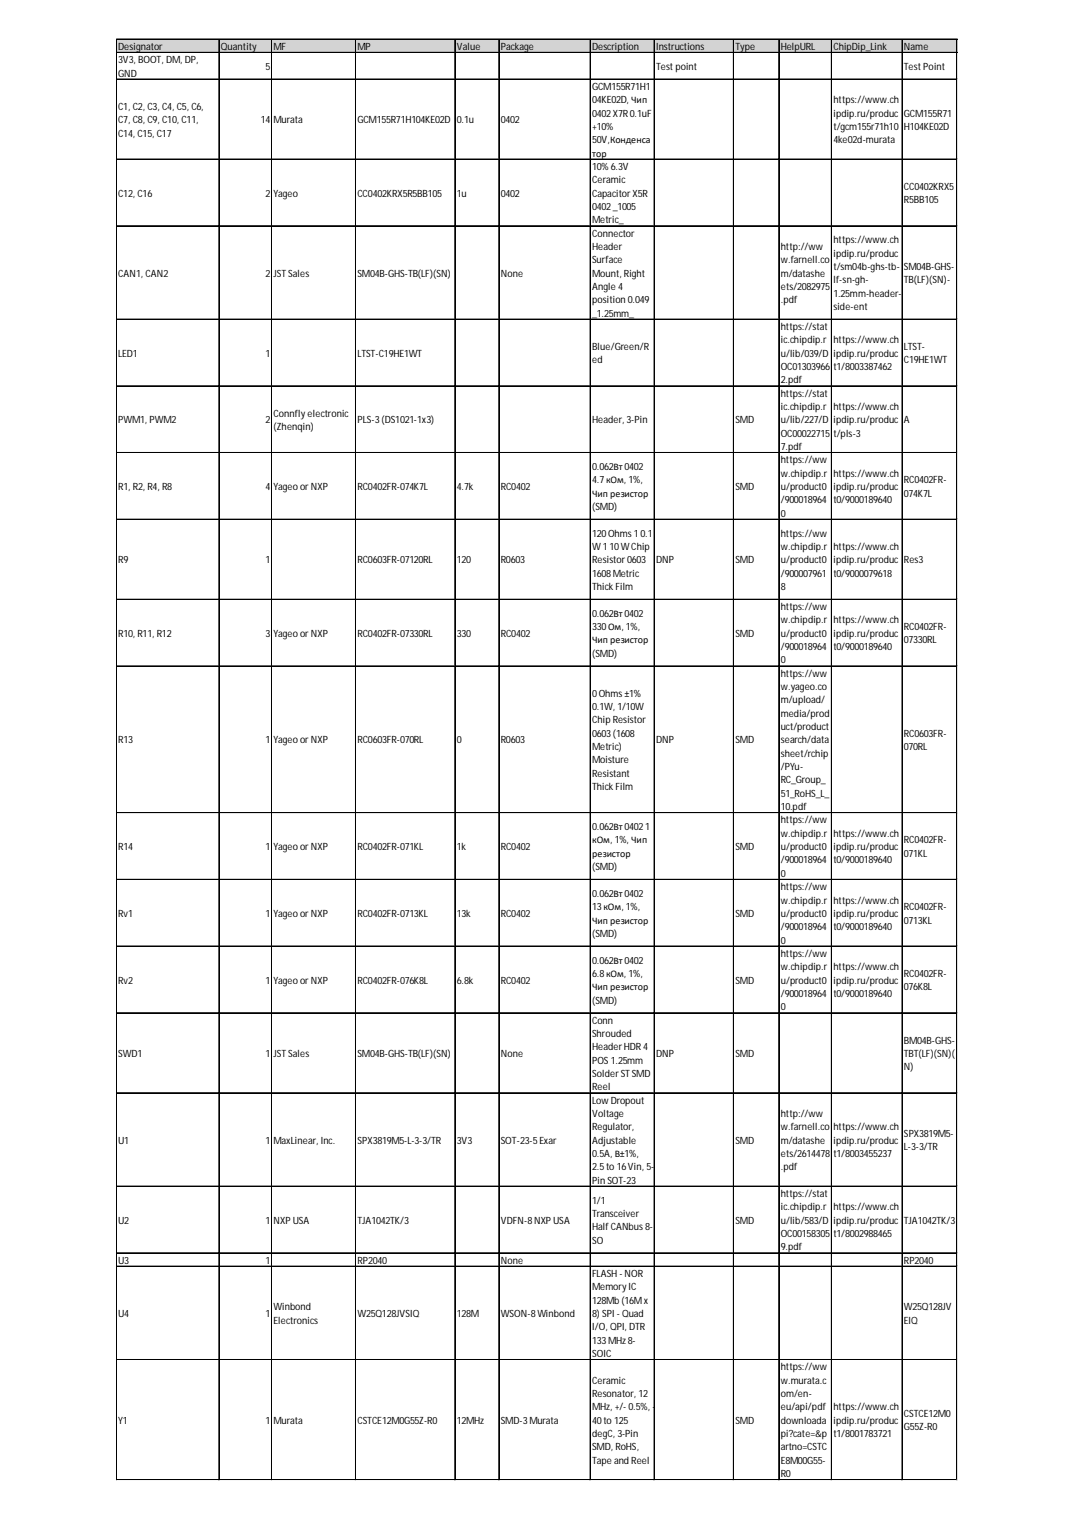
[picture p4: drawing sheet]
<svg xmlns="http://www.w3.org/2000/svg" width="210mm" height="297mm" viewBox="0 0 210 297" stroke-linecap="round" stroke-linejoin="round" font-family="sans-serif">
<defs><g id="words">
<g font-size="2">
<text x="23.1" y="9.7">Designator</text>
<text x="43.1" y="9.7">Quantity</text>
<text x="53.4" y="9.7">MF</text>
<text x="69.7" y="9.7">MP</text>
<text x="89.1" y="9.7">Value</text>
<text x="97.7" y="9.7">Package</text>
<text x="115.5" y="9.7">Description</text>
<text x="128" y="9.7">Instructions</text>
<text x="143.5" y="9.7">Type</text>
<text x="152.3" y="9.7">HelpURL</text>
<text x="162.6" y="9.7">ChipDip_Link</text>
<text x="176.3" y="9.7">Name</text>
<text x="23.1" y="12.3">3V3, BOOT, DM, DP,</text>
<text x="23.1" y="14.9">GND</text>
<text x="51.8" y="13.6">5</text>
<text x="115.5" y="17.5">GCM155R71H1</text>
<text x="128" y="13.6">Testpoint</text>
<text x="176.3" y="13.6">TestPoint</text>
<text x="23.1" y="21.4">C1, C2, C3, C4, C5, C6,</text>
<text x="115.5" y="20.1">04KE02D, Чип</text>
<text x="115.5" y="22.7">0402X7R0.1uF</text>
<text x="162.6" y="20.1">https://www.ch</text>
<text x="162.6" y="22.7">ipdip.ru/produc</text>
<text x="176.3" y="22.7">GCM155R71</text>
<text x="23.1" y="24">C7, C8, C9, C10, C11,</text>
<text x="23.1" y="26.6">C14, C15, C17</text>
<text x="50.9" y="24">14</text>
<text x="53.4" y="24">Murata</text>
<text x="69.7" y="24">GCM155R71H104KE02D</text>
<text x="89.1" y="24">0.1u</text>
<text x="97.7" y="24">0402</text>
<text x="115.5" y="25.3">+10%</text>
<text x="115.5" y="27.9">50V,Конденса</text>
<text x="162.6" y="25.3">t/gcm155r71h10</text>
<text x="162.6" y="27.9">4ke02d-murata</text>
<text x="176.3" y="25.3">H104KE02D</text>
<text x="115.5" y="30.6">тор</text>
<text x="115.5" y="33.2">10%6.3V</text>
<text x="115.5" y="35.8">Ceramic</text>
<text x="23.1" y="38.4">C12, C16</text>
<text x="51.8" y="38.4">2</text>
<text x="53.4" y="38.4">Yageo</text>
<text x="69.7" y="38.4">CC0402KRX5R5BB105</text>
<text x="89.1" y="38.4">1u</text>
<text x="97.7" y="38.4">0402</text>
<text x="115.5" y="38.4">CapacitorX5R</text>
<text x="115.5" y="41">0402_1005</text>
<text x="176.3" y="37.1">CC0402KRX5</text>
<text x="176.3" y="39.7">R5BB105</text>
<text x="115.5" y="43.6">Metric_</text>
<text x="115.5" y="46.2">Connector</text>
<text x="162.6" y="47.5">https://www.ch</text>
<text x="23.1" y="54">CAN1, CAN2</text>
<text x="51.8" y="54">2</text>
<text x="53.4" y="54">JSTSales</text>
<text x="69.7" y="54">SM04B-GHS-TB(LF)(SN)</text>
<text x="97.7" y="54">None</text>
<text x="115.5" y="48.8">Header</text>
<text x="115.5" y="51.4">Surface</text>
<text x="115.5" y="54">Mount, Right</text>
<text x="152.3" y="48.8">http://ww</text>
<text x="152.3" y="51.4">w.farnell.co</text>
<text x="152.3" y="54">m/datashe</text>
<text x="162.6" y="50.1">ipdip.ru/produc</text>
<text x="162.6" y="52.7">t/sm04b-ghs-tb-</text>
<text x="176.3" y="52.7">SM04B-GHS-</text>
<text x="115.5" y="56.6">Angle4</text>
<text x="115.5" y="59.2">position0.049</text>
<text x="152.3" y="56.6">ets/2082975</text>
<text x="152.3" y="59.2">.pdf</text>
<text x="162.6" y="55.3">lf-sn-gh-</text>
<text x="162.6" y="57.9">1.25mm-header-</text>
<text x="176.3" y="55.3">TB(LF)(SN)-</text>
<text x="115.5" y="61.8">_1.25mm_</text>
<text x="152.3" y="64.4">https://stat</text>
<text x="162.6" y="60.5">side-ent</text>
<text x="23.1" y="69.6">LED1</text>
<text x="51.8" y="69.6">1</text>
<text x="69.7" y="69.6">LTST-C19HE1WT</text>
<text x="115.5" y="68.3">Blue/Green/R</text>
<text x="115.5" y="70.9">ed</text>
<text x="152.3" y="67">ic.chipdip.r</text>
<text x="152.3" y="69.6">u/lib/039/D</text>
<text x="162.6" y="67">https://www.ch</text>
<text x="162.6" y="69.6">ipdip.ru/produc</text>
<text x="176.3" y="68.3">LTST-</text>
<text x="176.3" y="70.9">C19HE1WT</text>
<text x="152.3" y="72.2">OC01303966</text>
<text x="152.3" y="74.8">2.pdf</text>
<text x="152.3" y="77.4">https://stat</text>
<text x="162.6" y="72.2">t1/8003387462</text>
<text x="23.1" y="82.6">PWM1, PWM2</text>
<text x="51.8" y="82.6">2</text>
<text x="53.4" y="81.3">Connflyelectronic</text>
<text x="53.4" y="83.9">(Zhenqin)</text>
<text x="69.7" y="82.6">PLS-3(DS1021-1x3)</text>
<text x="115.5" y="82.6">Header, 3-Pin</text>
<text x="143.5" y="82.6">SMD</text>
<text x="152.3" y="80">ic.chipdip.r</text>
<text x="152.3" y="82.6">u/lib/227/D</text>
<text x="162.6" y="80">https://www.ch</text>
<text x="162.6" y="82.6">ipdip.ru/produc</text>
<text x="176.3" y="82.6">A</text>
<text x="152.3" y="85.2">OC00022715</text>
<text x="152.3" y="87.8">7.pdf</text>
<text x="162.6" y="85.2">t/pls-3</text>
<text x="23.1" y="95.6">R1, R2, R4, R8</text>
<text x="51.8" y="95.6">4</text>
<text x="53.4" y="95.6">YageoorNXP</text>
<text x="69.7" y="95.6">RC0402FR-074K7L</text>
<text x="89.1" y="95.6">4.7k</text>
<text x="97.7" y="95.6">RC0402</text>
<text x="115.5" y="91.7">0.062Вт 0402</text>
<text x="115.5" y="94.3">4.7кОм, 1%,</text>
<text x="143.5" y="95.6">SMD</text>
<text x="152.3" y="90.4">https://ww</text>
<text x="152.3" y="93">w.chipdip.r</text>
<text x="152.3" y="95.6">u/product0</text>
<text x="162.6" y="93">https://www.ch</text>
<text x="162.6" y="95.6">ipdip.ru/produc</text>
<text x="176.3" y="94.3">RC0402FR-</text>
<text x="115.5" y="96.9">Чип резистор</text>
<text x="115.5" y="99.5">(SMD)</text>
<text x="152.3" y="98.2">/900018964</text>
<text x="152.3" y="100.8">0</text>
<text x="162.6" y="98.2">t0/9000189640</text>
<text x="176.3" y="96.9">074K7L</text>
<text x="115.5" y="104.7">120Ohms10.1</text>
<text x="115.5" y="107.3">W110WChip</text>
<text x="152.3" y="104.7">https://ww</text>
<text x="152.3" y="107.3">w.chipdip.r</text>
<text x="162.6" y="107.3">https://www.ch</text>
<text x="23.1" y="109.9">R9</text>
<text x="51.8" y="109.9">1</text>
<text x="69.7" y="109.9">RC0603FR-07120RL</text>
<text x="89.1" y="109.9">120</text>
<text x="97.7" y="109.9">R0603</text>
<text x="115.5" y="109.9">Resistor0603</text>
<text x="115.5" y="112.6">1608Metric</text>
<text x="128" y="109.9">DNP</text>
<text x="143.5" y="109.9">SMD</text>
<text x="152.3" y="109.9">u/product0</text>
<text x="152.3" y="112.6">/900007961</text>
<text x="162.6" y="109.9">ipdip.ru/produc</text>
<text x="162.6" y="112.6">t0/9000079618</text>
<text x="176.3" y="109.9">Res3</text>
<text x="115.5" y="115.2">ThickFilm</text>
<text x="152.3" y="115.2">8</text>
<text x="152.3" y="119.1">https://ww</text>
<text x="23.1" y="124.3">R10, R11, R12</text>
<text x="51.8" y="124.3">3</text>
<text x="53.4" y="124.3">YageoorNXP</text>
<text x="69.7" y="124.3">RC0402FR-07330RL</text>
<text x="89.1" y="124.3">330</text>
<text x="97.7" y="124.3">RC0402</text>
<text x="115.5" y="120.4">0.062Вт 0402</text>
<text x="115.5" y="123">330Ом, 1%,</text>
<text x="115.5" y="125.6">Чип резистор</text>
<text x="143.5" y="124.3">SMD</text>
<text x="152.3" y="121.7">w.chipdip.r</text>
<text x="152.3" y="124.3">u/product0</text>
<text x="162.6" y="121.7">https://www.ch</text>
<text x="162.6" y="124.3">ipdip.ru/produc</text>
<text x="176.3" y="123">RC0402FR-</text>
<text x="176.3" y="125.6">07330RL</text>
<text x="115.5" y="128.2">(SMD)</text>
<text x="152.3" y="126.9">/900018964</text>
<text x="152.3" y="129.5">0</text>
<text x="162.6" y="126.9">t0/9000189640</text>
<text x="115.5" y="136">0Ohms±1%</text>
<text x="152.3" y="132.1">https://ww</text>
<text x="152.3" y="134.7">w.yageo.co</text>
<text x="152.3" y="137.3">m/upload/</text>
<text x="115.5" y="138.6">0.1W, 1/10W</text>
<text x="115.5" y="141.2">ChipResistor</text>
<text x="115.5" y="143.8">0603(1608</text>
<text x="152.3" y="139.9">media/prod</text>
<text x="152.3" y="142.5">uct/product</text>
<text x="176.3" y="143.8">RC0603FR-</text>
<text x="23.1" y="145.1">R13</text>
<text x="51.8" y="145.1">1</text>
<text x="53.4" y="145.1">YageoorNXP</text>
<text x="69.7" y="145.1">RC0603FR-070RL</text>
<text x="89.1" y="145.1">0</text>
<text x="97.7" y="145.1">R0603</text>
<text x="115.5" y="146.4">Metric)</text>
<text x="115.5" y="149">Moisture</text>
<text x="128" y="145.1">DNP</text>
<text x="143.5" y="145.1">SMD</text>
<text x="152.3" y="145.1">search/data</text>
<text x="152.3" y="147.7">sheet/rchip</text>
<text x="176.3" y="146.4">070RL</text>
<text x="115.5" y="151.6">Resistant</text>
<text x="115.5" y="154.2">ThickFilm</text>
<text x="152.3" y="150.3">/PYu-</text>
<text x="152.3" y="152.9">RC_Group_</text>
<text x="152.3" y="155.5">51_RoHS_L_</text>
<text x="152.3" y="158.1">10.pdf</text>
<text x="152.3" y="160.7">https://ww</text>
<text x="23.1" y="165.9">R14</text>
<text x="51.8" y="165.9">1</text>
<text x="53.4" y="165.9">YageoorNXP</text>
<text x="69.7" y="165.9">RC0402FR-071KL</text>
<text x="89.1" y="165.9">1k</text>
<text x="97.7" y="165.9">RC0402</text>
<text x="115.5" y="162">0.062Вт 04021</text>
<text x="115.5" y="164.6">кОм, 1%, Чип</text>
<text x="115.5" y="167.2">резистор</text>
<text x="143.5" y="165.9">SMD</text>
<text x="152.3" y="163.3">w.chipdip.r</text>
<text x="152.3" y="165.9">u/product0</text>
<text x="162.6" y="163.3">https://www.ch</text>
<text x="162.6" y="165.9">ipdip.ru/produc</text>
<text x="176.3" y="164.6">RC0402FR-</text>
<text x="176.3" y="167.2">071KL</text>
<text x="115.5" y="169.8">(SMD)</text>
<text x="152.3" y="168.5">/900018964</text>
<text x="152.3" y="171.1">0</text>
<text x="152.3" y="173.7">https://ww</text>
<text x="162.6" y="168.5">t0/9000189640</text>
<text x="23.1" y="178.9">Rv1</text>
<text x="51.8" y="178.9">1</text>
<text x="53.4" y="178.9">YageoorNXP</text>
<text x="69.7" y="178.9">RC0402FR-0713KL</text>
<text x="89.1" y="178.9">13k</text>
<text x="97.7" y="178.9">RC0402</text>
<text x="115.5" y="175">0.062Вт 0402</text>
<text x="115.5" y="177.6">13кОм, 1%,</text>
<text x="143.5" y="178.9">SMD</text>
<text x="152.3" y="176.3">w.chipdip.r</text>
<text x="152.3" y="178.9">u/product0</text>
<text x="162.6" y="176.3">https://www.ch</text>
<text x="162.6" y="178.9">ipdip.ru/produc</text>
<text x="176.3" y="177.6">RC0402FR-</text>
<text x="115.5" y="180.2">Чип резистор</text>
<text x="115.5" y="182.8">(SMD)</text>
<text x="152.3" y="181.5">/900018964</text>
<text x="152.3" y="184.1">0</text>
<text x="162.6" y="181.5">t0/9000189640</text>
<text x="176.3" y="180.2">0713KL</text>
<text x="23.1" y="192">Rv2</text>
<text x="51.8" y="192">1</text>
<text x="53.4" y="192">YageoorNXP</text>
<text x="69.7" y="192">RC0402FR-076K8L</text>
<text x="89.1" y="192">6.8k</text>
<text x="97.7" y="192">RC0402</text>
<text x="115.5" y="188">0.062Вт 0402</text>
<text x="115.5" y="190.6">6.8кОм, 1%,</text>
<text x="143.5" y="192">SMD</text>
<text x="152.3" y="186.7">https://ww</text>
<text x="152.3" y="189.3">w.chipdip.r</text>
<text x="152.3" y="192">u/product0</text>
<text x="162.6" y="189.3">https://www.ch</text>
<text x="162.6" y="192">ipdip.ru/produc</text>
<text x="176.3" y="190.6">RC0402FR-</text>
<text x="115.5" y="193.3">Чип резистор</text>
<text x="115.5" y="195.9">(SMD)</text>
<text x="152.3" y="194.6">/900018964</text>
<text x="152.3" y="197.2">0</text>
<text x="162.6" y="194.6">t0/9000189640</text>
<text x="176.3" y="193.3">076K8L</text>
<text x="115.5" y="199.8">Conn</text>
<text x="115.5" y="202.4">Shrouded</text>
<text x="176.3" y="203.7">BM04B-GHS-</text>
<text x="23.1" y="206.3">SWD1</text>
<text x="51.8" y="206.3">1</text>
<text x="53.4" y="206.3">JSTSales</text>
<text x="69.7" y="206.3">SM04B-GHS-TB(LF)(SN)</text>
<text x="97.7" y="206.3">None</text>
<text x="115.5" y="205">HeaderHDR4</text>
<text x="115.5" y="207.6">POS1.25mm</text>
<text x="128" y="206.3">DNP</text>
<text x="143.5" y="206.3">SMD</text>
<text x="176.3" y="206.3">TBT(LF)(SN)(</text>
<text x="176.3" y="208.9">N)</text>
<text x="115.5" y="210.2">SolderSTSMD</text>
<text x="115.5" y="212.8">Reel</text>
<text x="115.5" y="215.4">LowDropout</text>
<text x="115.5" y="218">Voltage</text>
<text x="115.5" y="220.6">Regulator,</text>
<text x="152.3" y="218">http://ww</text>
<text x="152.3" y="220.6">w.farnell.co</text>
<text x="162.6" y="220.6">https://www.ch</text>
<text x="176.3" y="221.9">SPX3819M5-</text>
<text x="23.1" y="223.2">U1</text>
<text x="51.8" y="223.2">1</text>
<text x="53.4" y="223.2">MaxLinear, Inc.</text>
<text x="69.7" y="223.2">SPX3819M5-L-3-3/TR</text>
<text x="89.1" y="223.2">3V3</text>
<text x="97.7" y="223.2">SOT-23-5Exar</text>
<text x="115.5" y="223.2">Adjustable</text>
<text x="115.5" y="225.8">0.5A, В±1%,</text>
<text x="143.5" y="223.2">SMD</text>
<text x="152.3" y="223.2">m/datashe</text>
<text x="152.3" y="225.8">ets/2614478</text>
<text x="162.6" y="223.2">ipdip.ru/produc</text>
<text x="162.6" y="225.8">t1/8003455237</text>
<text x="176.3" y="224.5">L-3-3/TR</text>
<text x="115.5" y="228.4">2.5to16Vin, 5-</text>
<text x="115.5" y="231">PinSOT-23</text>
<text x="152.3" y="228.4">.pdf</text>
<text x="152.3" y="233.6">https://stat</text>
<text x="23.1" y="238.8">U2</text>
<text x="51.8" y="238.8">1</text>
<text x="53.4" y="238.8">NXPUSA</text>
<text x="69.7" y="238.8">TJA1042TK/3</text>
<text x="97.7" y="238.8">VDFN-8NXPUSA</text>
<text x="115.5" y="234.9">1/1</text>
<text x="115.5" y="237.5">Transceiver</text>
<text x="143.5" y="238.8">SMD</text>
<text x="152.3" y="236.2">ic.chipdip.r</text>
<text x="152.3" y="238.8">u/lib/583/D</text>
<text x="162.6" y="236.2">https://www.ch</text>
<text x="162.6" y="238.8">ipdip.ru/produc</text>
<text x="176.3" y="238.8">TJA1042TK/3</text>
<text x="115.5" y="240.1">HalfCANbus8-</text>
<text x="115.5" y="242.7">SO</text>
<text x="152.3" y="241.4">OC00158305</text>
<text x="152.3" y="244">9.pdf</text>
<text x="162.6" y="241.4">t1/8002988465</text>
<text x="23.1" y="246.6">U3</text>
<text x="51.8" y="246.6">1</text>
<text x="69.7" y="246.6">RP2040</text>
<text x="97.7" y="246.6">None</text>
<text x="115.5" y="249.2">FLASH-NOR</text>
<text x="115.5" y="251.8">MemoryIC</text>
<text x="176.3" y="246.6">RP2040</text>
<text x="23.1" y="257">U4</text>
<text x="51.8" y="257">1</text>
<text x="53.4" y="255.7">Winbond</text>
<text x="69.7" y="257">W25Q128JVSIQ</text>
<text x="89.1" y="257">128M</text>
<text x="97.7" y="257">WSON-8Winbond</text>
<text x="115.5" y="254.4">128Mb(16Mx</text>
<text x="115.5" y="257">8) SPI -Quad</text>
<text x="176.3" y="255.7">W25Q128JV</text>
<text x="53.4" y="258.3">Electronics</text>
<text x="115.5" y="259.6">I/O, QPI, DTR</text>
<text x="115.5" y="262.2">133MHz8-</text>
<text x="176.3" y="258.3">EIQ</text>
<text x="115.5" y="264.8">SOIC</text>
<text x="152.3" y="267.4">https://ww</text>
<text x="115.5" y="270">Ceramic</text>
<text x="115.5" y="272.6">Resonator, 12</text>
<text x="115.5" y="275.3">MHz, +/-0.5%, -</text>
<text x="152.3" y="270">w.murata.c</text>
<text x="152.3" y="272.6">om/en-</text>
<text x="152.3" y="275.3">eu/api/pdf</text>
<text x="162.6" y="275.3">https://www.ch</text>
<text x="23.1" y="277.9">Y1</text>
<text x="51.8" y="277.9">1</text>
<text x="53.4" y="277.9">Murata</text>
<text x="69.7" y="277.9">CSTCE12M0G55Z-R0</text>
<text x="89.1" y="277.9">12MHz</text>
<text x="97.7" y="277.9">SMD-3Murata</text>
<text x="115.5" y="277.9">40to125</text>
<text x="115.5" y="280.5">degC, 3-Pin</text>
<text x="143.5" y="277.9">SMD</text>
<text x="152.3" y="277.9">downloada</text>
<text x="152.3" y="280.5">pi?cate=&amp;p</text>
<text x="162.6" y="277.9">ipdip.ru/produc</text>
<text x="162.6" y="280.5">t1/8001783721</text>
<text x="176.3" y="276.6">CSTCE12M0</text>
<text x="176.3" y="279.2">G55Z-R0</text>
<text x="115.5" y="283.1">SMD, RoHS,</text>
<text x="115.5" y="285.7">TapeandReel</text>
<text x="152.3" y="283.1">artno=CSTC</text>
<text x="152.3" y="285.7">E8M00G55-</text>
<text x="152.3" y="288.3">R0</text>
</g>
</g></defs>
<path d="M22.7 7.7h164.1v2.6h-164.1z" fill="#d3d3d3"/>
<g fill="none" stroke="#000" stroke-width=".2">
<path d="M22.7 7.6v281.3M22.8 7.6h163.9M22.8 7.7h163.9M22.8 10.2h163.9M22.8 10.3h163.9M22.8 15.4h163.9M22.8 15.5h163.9M42.7 7.7v281.2M42.8 7.7v281.2M53 7.7v281.2M69.3 7.7v281.2M69.4 7.7v281.2"/>
<path d="M88.7 7.7v281.2M88.8 7.7v281.2M97.3 7.7v281.2M97.4 7.7v281.2M115.1 7.7v281.2M115.2 7.7v281.2M127.6 7.7v281.2M127.7 7.7v281.2M143.1 7.7v281.2M151.9 7.7v281.2M152 7.7v281.2M162.2 7.7v281.2"/>
<path d="M176 7.7v281.2M186.6 7.7v281.2M186.7 7.7v281.2M22.8 31h163.9M22.8 31.1h163.9M22.8 44.1h163.9M22.8 62.3h163.9M22.8 75.3h163.9M22.8 75.4h163.9M22.8 88.3h163.9M22.8 88.4h163.9M22.8 101.3h163.9"/>
<path d="M22.8 101.4h163.9M22.8 116.9h163.9M22.8 117h163.9M22.8 130h163.9M22.8 158.6h163.9M22.8 158.7h163.9M22.8 171.6h163.9M22.8 171.7h163.9M22.8 184.6h163.9M22.8 184.7h163.9M22.8 197.6h163.9M22.8 197.7h163.9"/>
<path d="M22.8 213.3h163.9M22.8 231.5h163.9M22.8 244.5h163.9M22.8 244.6h163.9M22.8 247.1h163.9M22.8 247.2h163.9M22.8 265.3h163.9M22.8 265.4h163.9M22.8 288.8h163.9"/>
</g>
<path d="M22.7 288.9h.1" fill="none" stroke="#d4d4d4" stroke-width=".2"/>
<path d="M22.7 288.9h.1z" fill="#d4d4d4"/>
<path d="M42.7 288.9h.1" fill="none" stroke="#d4d4d4" stroke-width=".2"/>
<path d="M42.7 288.9h.1z" fill="#d4d4d4"/>
<path d="M53 288.9h.1" fill="none" stroke="#d4d4d4" stroke-width=".2"/>
<path d="M53 288.9h.1z" fill="#d4d4d4"/>
<path d="M69.3 288.9h.1" fill="none" stroke="#d4d4d4" stroke-width=".2"/>
<path d="M69.3 288.9h.2z" fill="#d4d4d4"/>
<path d="M88.7 288.9h.1" fill="none" stroke="#d4d4d4" stroke-width=".2"/>
<path d="M88.7 288.9h.1z" fill="#d4d4d4"/>
<path d="M97.3 288.9h.1" fill="none" stroke="#d4d4d4" stroke-width=".2"/>
<path d="M97.3 288.9h.1z" fill="#d4d4d4"/>
<path d="M115.1 288.9h.1" fill="none" stroke="#d4d4d4" stroke-width=".2"/>
<path d="M115.1 288.9h.1z" fill="#d4d4d4"/>
<path d="M127.6 288.9h.1" fill="none" stroke="#d4d4d4" stroke-width=".2"/>
<path d="M127.6 288.9h.1z" fill="#d4d4d4"/>
<path d="M143.1 288.9h.1" fill="none" stroke="#d4d4d4" stroke-width=".2"/>
<path d="M143.1 288.9h.1z" fill="#d4d4d4"/>
<path d="M151.9 288.9h.1" fill="none" stroke="#d4d4d4" stroke-width=".2"/>
<path d="M151.9 288.9h.1z" fill="#d4d4d4"/>
<path d="M162.2 288.9h.1" fill="none" stroke="#d4d4d4" stroke-width=".2"/>
<path d="M162.2 288.9h.1z" fill="#d4d4d4"/>
<path d="M176 288.9h.1" fill="none" stroke="#d4d4d4" stroke-width=".2"/>
<path d="M176 288.9h.1z" fill="#d4d4d4"/>
<path d="M186.6 288.9h.1" fill="none" stroke="#d4d4d4" stroke-width=".2"/>
<path d="M186.6 288.9h.1z" fill="#d4d4d4"/>
<path d="M186.7 15.4h.1" fill="none" stroke="#d4d4d4" stroke-width=".2"/>
<path d="M186.7 15.4l.1 .1z" fill="#d4d4d4"/>
<path d="M186.7 31h.1" fill="none" stroke="#d4d4d4" stroke-width=".2"/>
<path d="M186.7 31l.1 .2z" fill="#d4d4d4"/>
<path d="M186.7 44.1h.1" fill="none" stroke="#d4d4d4" stroke-width=".2"/>
<path d="M186.7 44.1l.1 .1z" fill="#d4d4d4"/>
<path d="M186.7 62.3h.1" fill="none" stroke="#d4d4d4" stroke-width=".2"/>
<path d="M186.7 62.3l.1 .1z" fill="#d4d4d4"/>
<path d="M186.7 75.3h.1" fill="none" stroke="#d4d4d4" stroke-width=".2"/>
<path d="M186.7 75.3l.1 .1z" fill="#d4d4d4"/>
<path d="M186.7 88.3h.1" fill="none" stroke="#d4d4d4" stroke-width=".2"/>
<path d="M186.7 88.3l.1 .1z" fill="#d4d4d4"/>
<path d="M186.7 101.3h.1" fill="none" stroke="#d4d4d4" stroke-width=".2"/>
<path d="M186.7 101.3l.1 .2z" fill="#d4d4d4"/>
<path d="M186.7 116.9h.1" fill="none" stroke="#d4d4d4" stroke-width=".2"/>
<path d="M186.7 116.9l.1 .2z" fill="#d4d4d4"/>
<path d="M186.7 130h.1" fill="none" stroke="#d4d4d4" stroke-width=".2"/>
<path d="M186.7 130l.1 .1z" fill="#d4d4d4"/>
<path d="M186.7 158.6h.1" fill="none" stroke="#d4d4d4" stroke-width=".2"/>
<path d="M186.7 158.6l.1 .1z" fill="#d4d4d4"/>
<path d="M186.7 171.6h.1" fill="none" stroke="#d4d4d4" stroke-width=".2"/>
<path d="M186.7 171.6l.1 .1z" fill="#d4d4d4"/>
<path d="M186.7 184.6h.1" fill="none" stroke="#d4d4d4" stroke-width=".2"/>
<path d="M186.7 184.6l.1 .2z" fill="#d4d4d4"/>
<path d="M186.7 197.6h.1" fill="none" stroke="#d4d4d4" stroke-width=".2"/>
<path d="M186.7 197.6l.1 .2z" fill="#d4d4d4"/>
<path d="M186.7 213.3h.1" fill="none" stroke="#d4d4d4" stroke-width=".2"/>
<path d="M186.7 213.3l.1 .1z" fill="#d4d4d4"/>
<path d="M186.7 231.5h.1" fill="none" stroke="#d4d4d4" stroke-width=".2"/>
<path d="M186.7 231.5l.1 .1z" fill="#d4d4d4"/>
<path d="M186.7 244.5h.1" fill="none" stroke="#d4d4d4" stroke-width=".2"/>
<path d="M186.7 244.5l.1 .1z" fill="#d4d4d4"/>
<path d="M186.7 247.1h.1" fill="none" stroke="#d4d4d4" stroke-width=".2"/>
<path d="M186.7 247.1l.1 .1z" fill="#d4d4d4"/>
<path d="M186.7 265.3h.1" fill="none" stroke="#d4d4d4" stroke-width=".2"/>
<path d="M186.7 265.3l.1 .2z" fill="#d4d4d4"/>
<path d="M186.7 288.8h.1" fill="none" stroke="#d4d4d4" stroke-width=".2"/>
<path d="M186.7 288.8l.1 .1z" fill="#d4d4d4"/>
<use href="#words"/>
</svg>
